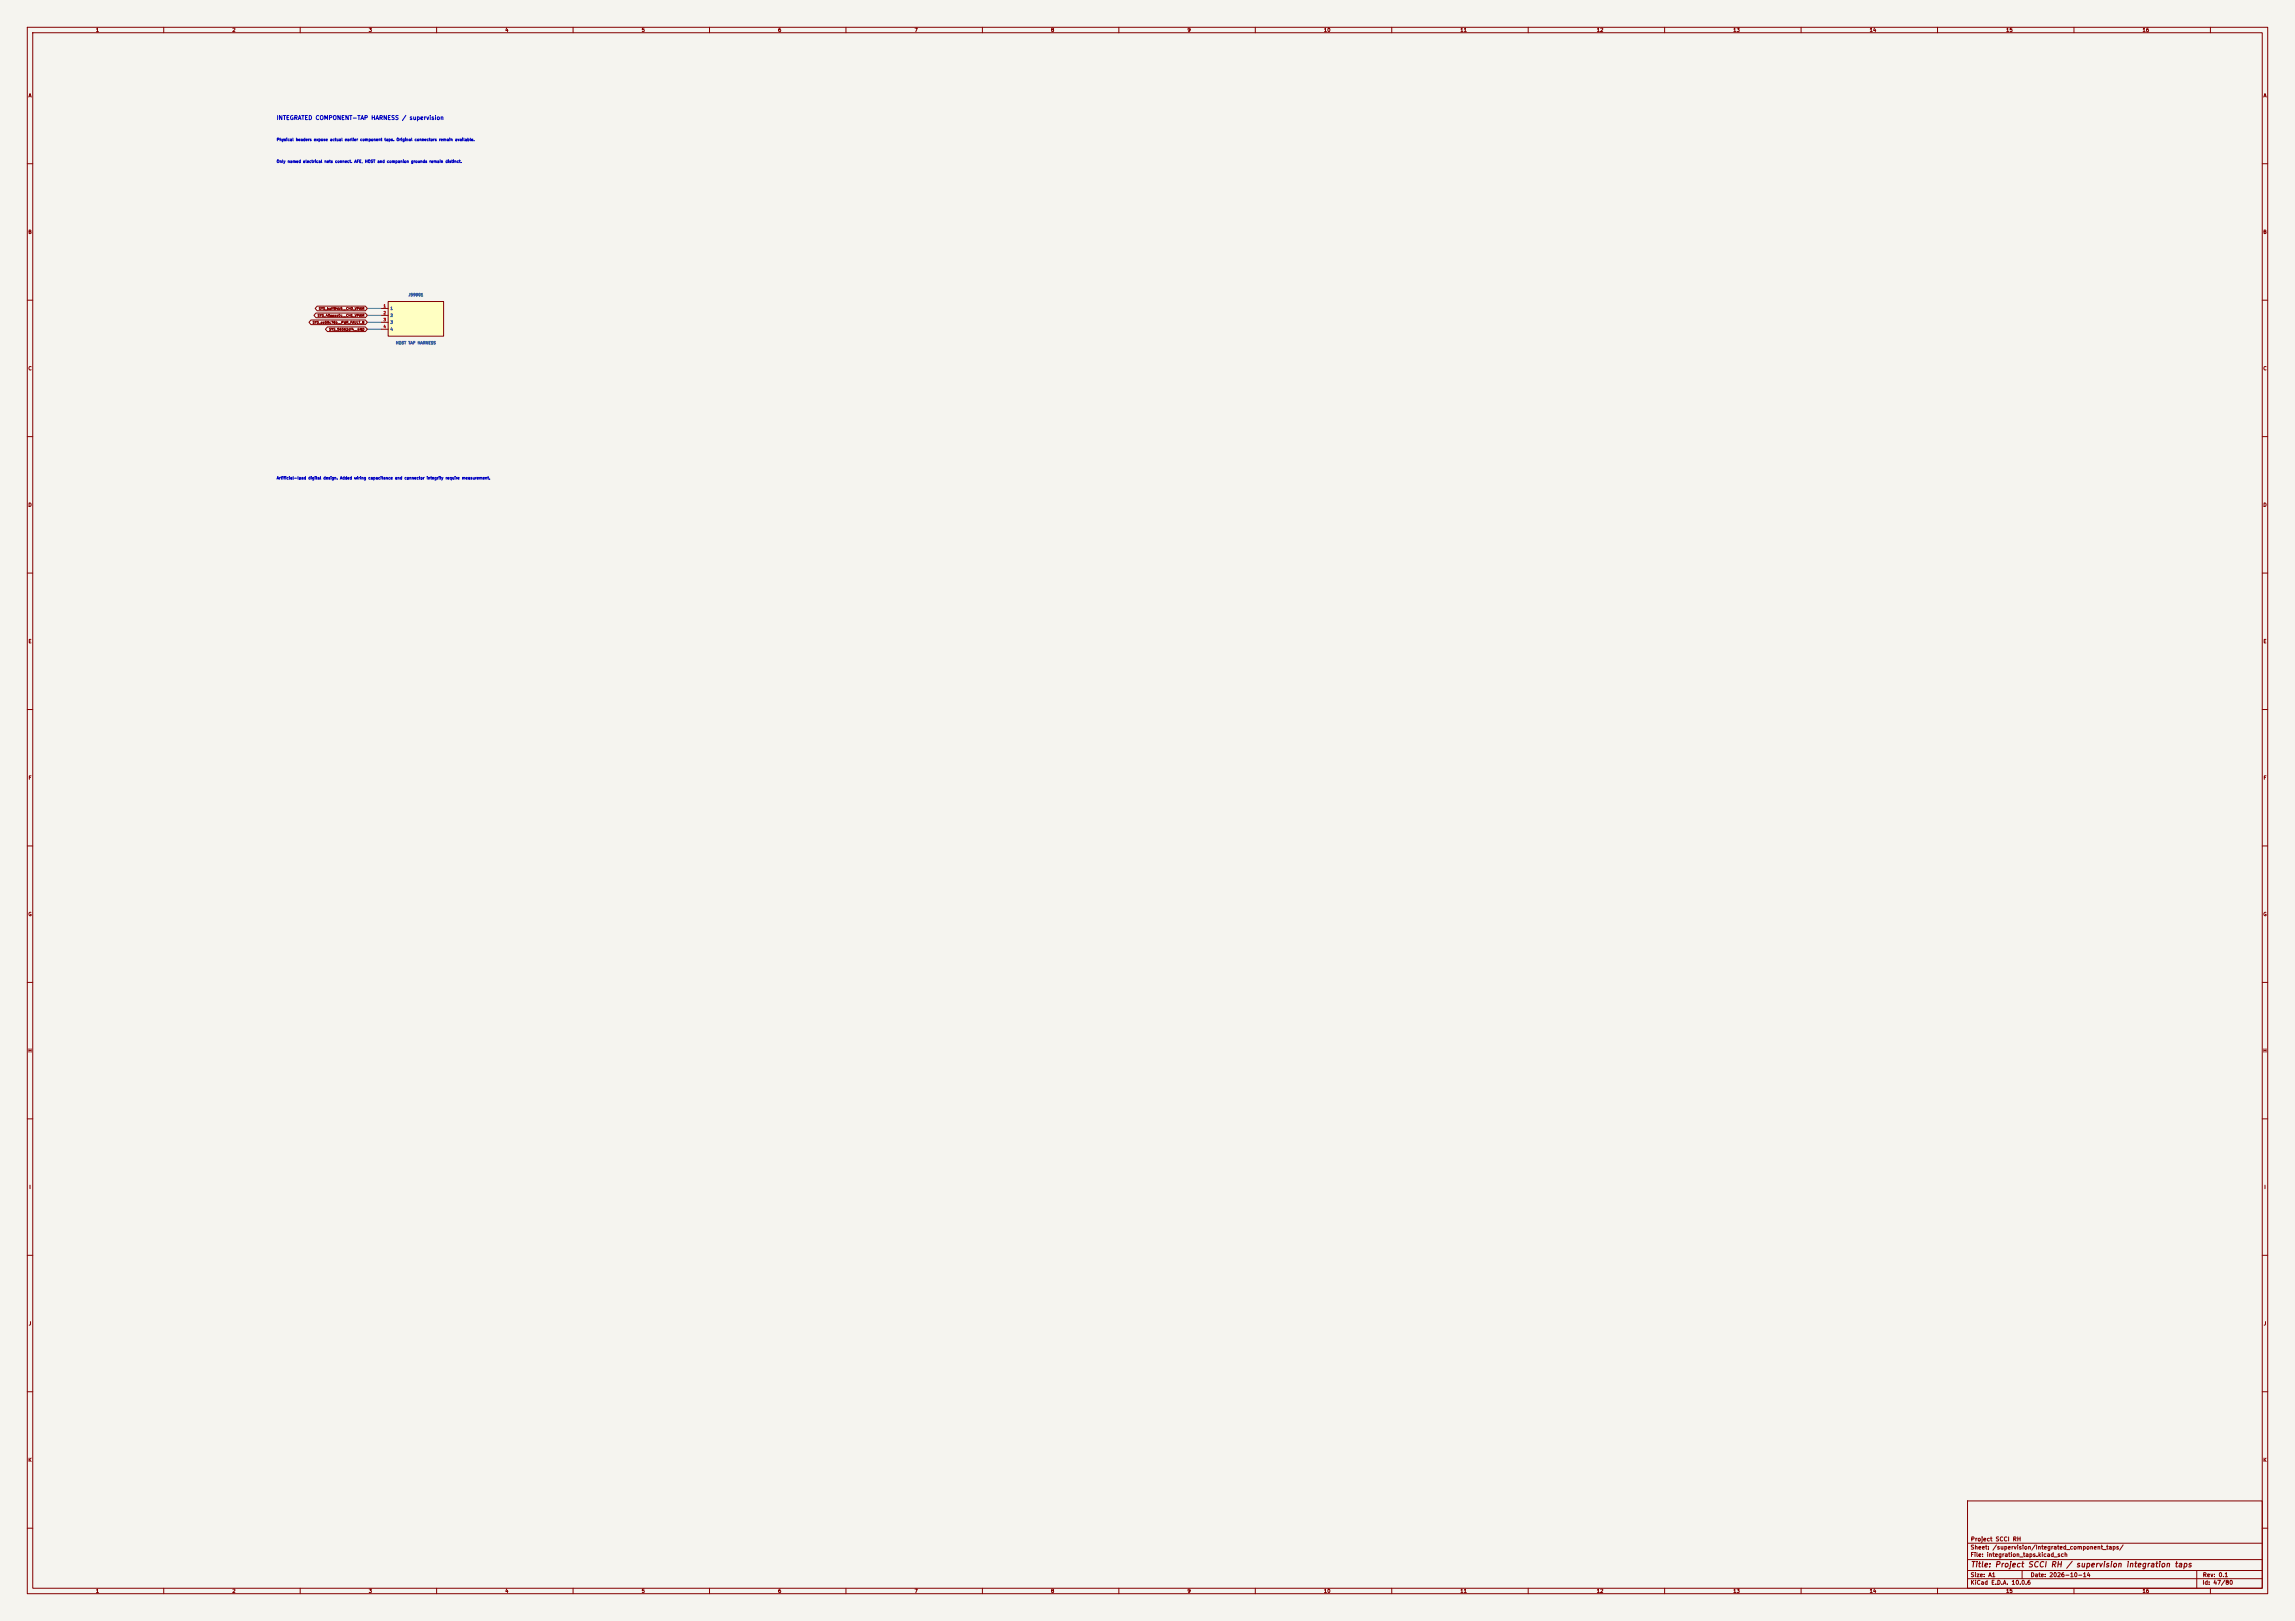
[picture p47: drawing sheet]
<svg xmlns="http://www.w3.org/2000/svg" width="841mm" height="594mm" viewBox="0 0 841 594" stroke-linecap="round" stroke-linejoin="round" font-family="sans-serif">
<defs><g id="words">
<text font-size="2" fill="#840000" x="722" y="574.8">Title: Project SCCI RH / supervision integration taps</text>
<text font-size="1.5" fill="#0000c2" x="101.2" y="44.3">INTEGRATED COMPONENT-TAP HARNESS / supervision</text>
<g font-size="1.5" fill="#840000">
<text x="721.9" y="568.1">Sheet: /supervision/Integrated_component_taps/</text>
<text x="722" y="565.1">Project SCCI RH</text>
<text x="721.9" y="570.8">File: integration_taps.kicad_sch</text>
<text x="721.9" y="581">KiCad E.D.A. 10.0.6</text>
<text x="721.9" y="578.2">Size: A1</text>
<text x="743.9" y="578.2">Date: 2026-10-14</text>
<text x="806.9" y="581">Id: 47/80</text>
<text x="807" y="578.2">Rev: 0.1</text>
</g>
<g font-size="1.3" fill="#840000">
<text x="35" y="12">1</text>
<text x="85" y="12">2</text>
<text x="135" y="12">3</text>
<text x="185" y="12">4</text>
<text x="235" y="12">5</text>
<text x="285" y="12">6</text>
<text x="335" y="12">7</text>
<text x="385" y="12">8</text>
<text x="435" y="12">9</text>
<text x="485" y="12">10</text>
<text x="535" y="12">11</text>
<text x="585" y="12">12</text>
<text x="635" y="12">13</text>
<text x="685" y="12">14</text>
<text x="735" y="12">15</text>
<text x="785" y="12">16</text>
<text x="10.3" y="36">A</text>
<text x="829.3" y="36">A</text>
<text x="10.2" y="86">B</text>
<text x="829.2" y="86">B</text>
<text x="10.2" y="136">C</text>
<text x="829.2" y="136">C</text>
<text x="10.2" y="186">D</text>
<text x="829.2" y="186">D</text>
<text x="10.3" y="236">E</text>
<text x="829.3" y="236">E</text>
<text x="10.3" y="286">F</text>
<text x="829.3" y="286">F</text>
<text x="10.2" y="336">G</text>
<text x="829.2" y="336">G</text>
<text x="10.2" y="386">H</text>
<text x="829.2" y="386">H</text>
<text x="10.6" y="436">I</text>
<text x="829.6" y="436">I</text>
<text x="10.4" y="486">J</text>
<text x="829.4" y="486">J</text>
<text x="10.2" y="536">K</text>
<text x="829.2" y="536">K</text>
<text x="35" y="584">1</text>
<text x="85" y="584">2</text>
<text x="135" y="584">3</text>
<text x="185" y="584">4</text>
<text x="235" y="584">5</text>
<text x="285" y="584">6</text>
<text x="335" y="584">7</text>
<text x="385" y="584">8</text>
<text x="435" y="584">9</text>
<text x="485" y="584">10</text>
<text x="535" y="584">11</text>
<text x="585" y="584">12</text>
<text x="635" y="584">13</text>
<text x="685" y="584">14</text>
<text x="735" y="584">15</text>
<text x="785" y="584">16</text>
</g>
<g font-size="1" fill="#0000c2">
<text x="101.3" y="51.9">Physical headers expose actual earlier component taps. Original connectors remain available.</text>
<text x="101.3" y="59.9">Only named electrical nets connect. AFE, HOST and companion grounds remain distinct.</text>
<text x="101.3" y="175.9">Artificial-load digital design. Added wiring capacitance and connector integrity require measurement.</text>
</g>
<g font-size="1" fill="#a90000">
<text x="140.4" y="112.8">1</text>
<text x="140.4" y="115.4">2</text>
<text x="140.4" y="117.9">3</text>
<text x="140.4" y="120.5">4</text>
</g>
<g font-size="1" fill="#006464">
<text x="142.9" y="113.8">1</text>
<text x="149.5" y="108.8">J59901</text>
<text x="142.9" y="116.3">2</text>
<text x="142.9" y="118.9">3</text>
<text x="142.9" y="121.4">4</text>
<text x="144.9" y="126.4">HOST TAP HARNESS</text>
</g>
<g font-size=".9" fill="#840000">
<text x="116.7" y="113.7">SYS_baff84b5__CH0_VPAIR</text>
<text x="114.5" y="118.8">SYS_ee59c76b__PWR_FAULT_N</text>
<text x="116.3" y="116.3">SYS_40eeaa0c__CH1_VPAIR</text>
<text x="120.5" y="121.4">SYS_56562df4__GND</text>
</g>
</g></defs>
<path d="M0 0h841v594h-841z" fill="#f5f4ef" stroke="#f5f4ef" stroke-width=".37"/>
<g fill="none" stroke="#840000" stroke-width=".37">
<path d="M10 10h821v574h-821zM12 12h817v570h-817zM60 10v2M110 10v2M160 10v2M210 10v2M260 10v2M310 10v2M360 10v2M410 10v2M460 10v2M510 10v2"/>
<path d="M560 10v2M610 10v2M660 10v2M710 10v2M760 10v2M810 10v2M10 60h2M829 60h2M10 110h2M829 110h2M10 160h2M829 160h2"/>
<path d="M10 210h2M829 210h2M10 260h2M829 260h2M10 310h2M829 310h2M10 360h2M829 360h2M10 410h2M829 410h2M10 460h2M829 460h2"/>
<path d="M10 510h2M829 510h2M10 560h2M721 550h108v32h-108zM829 560h2M721 578.5h108M721 575.5h108M721 571.5h108M721 565.5h108M741 575.5v3M805 575.5v6.5M60 582v2"/>
<path d="M110 582v2M160 582v2M210 582v2M260 582v2M310 582v2M360 582v2M410 582v2M460 582v2M510 582v2M560 582v2M610 582v2M660 582v2"/>
<path d="M710 582v2M760 582v2M810 582v2"/>
</g>
<path d="M142.2 110.5h20.4v12.7h-20.4z" fill="#ffffc2"/>
<path d="M114 117.3h19.9l.7 .8-.7 .9h-19.9l-.8-.9zM115.8 114.7h18.1l.7 .9-.7 .8h-18.1l-.8-.8zM116.2 112.2h17.7l.7 .8-.7 .9h-17.7l-.7-.9zM120 119.8h13.9l.7 .8-.7 .9h-13.9l-.8-.9zM139.7 113h2.5M139.7 115.6h2.5M139.7 118.1h2.5M142.2 110.5h20.4v12.7h-20.4zM139.7 120.6h2.5" fill="none" stroke="#840000" stroke-width=".37"/>
<path d="M134.6 113h5.1M134.6 115.6h5.1M134.6 118.1h5.1M134.6 120.6h5.1" fill="none" stroke="#009600" stroke-width=".37"/>
<use href="#words"/>
</svg>
